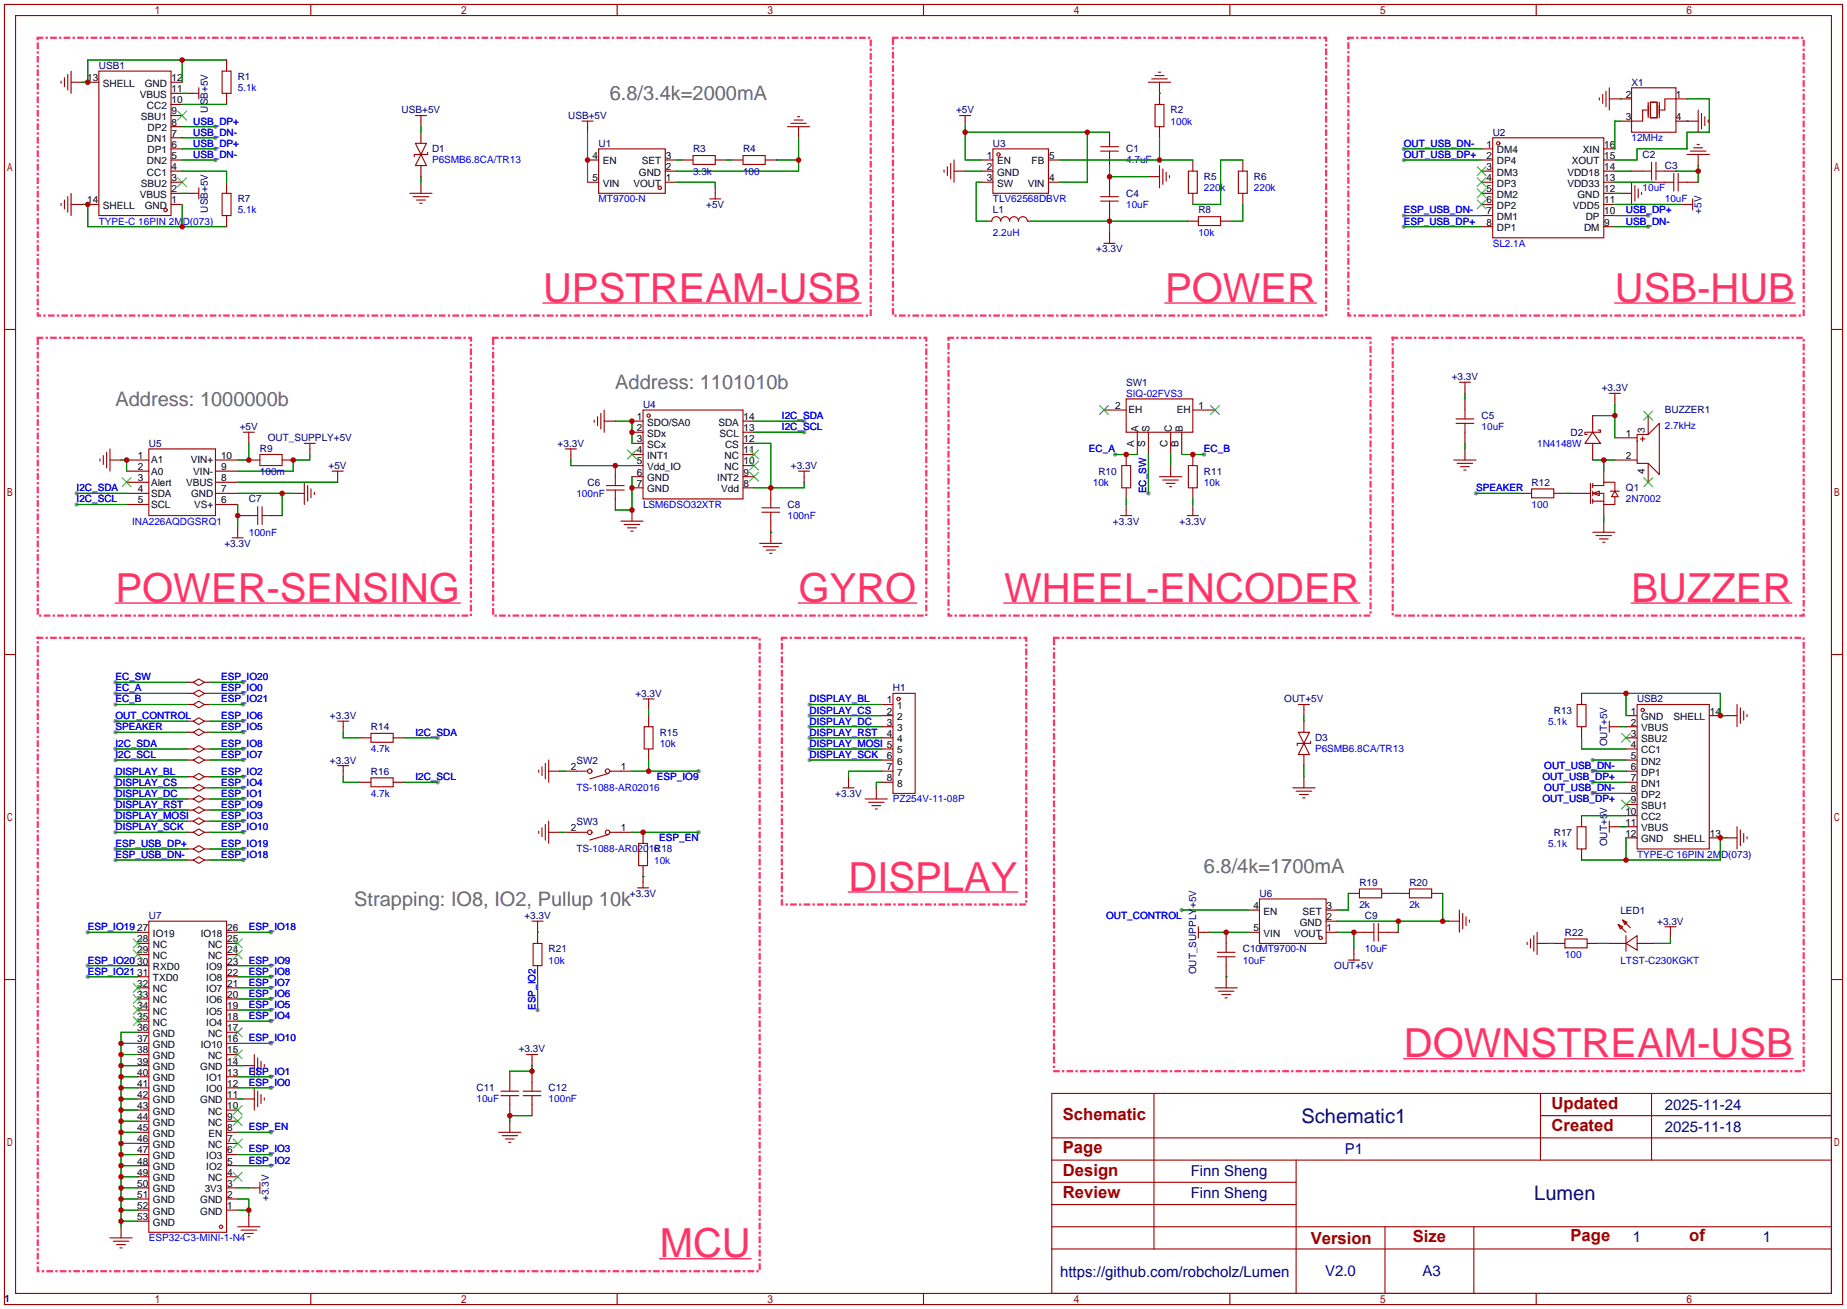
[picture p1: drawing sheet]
<svg xmlns="http://www.w3.org/2000/svg" width="422mm" height="299mm" viewBox="0 0 422 299" stroke-linecap="round" stroke-linejoin="round" font-family="sans-serif">
<defs><g id="words">
<g font-size="9.1" fill="#f36">
<text x="124.2" y="68.9">UPSTREAM-USB</text>
<text x="266.4" y="68.9">POWER</text>
<text x="369.3" y="68.9">USB-HUB</text>
<text x="26.4" y="137.5">POWER-SENSING</text>
<text x="182.6" y="137.5">GYRO</text>
<text x="229.6" y="137.5">WHEEL-ENCODER</text>
<text x="373.1" y="137.5">BUZZER</text>
<text x="194.1" y="203.6">DISPLAY</text>
<text x="321.1" y="241.7">DOWNSTREAM-USB</text>
<text x="150.9" y="287.4">MCU</text>
</g>
<g font-size="4.6" fill="#666">
<text x="139.4" y="22.9">6.8/3.4k=2000mA</text>
<text x="140.7" y="89">Address: 1101010b</text>
<text x="26.4" y="92.8">Address: 1000000b</text>
<text x="275.3" y="199.4">6.8/4k=1700mA</text>
<text x="81" y="207.1">Strapping: IO8, IO2, Pullup 10k</text>
</g>
<g font-size="4.6" fill="#000080">
<text x="297.7" y="256.6">Schematic1</text>
<text x="350.9" y="274.4">Lumen</text>
</g>
<g font-size="3.8" fill="#a00000">
<text x="243.1" y="256">Schematic</text>
<text x="354.8" y="253.5">Updated</text>
<text x="243.1" y="263.7">Page</text>
<text x="354.8" y="258.6">Created</text>
<text x="243.1" y="268.7">Design</text>
<text x="243.1" y="273.8">Review</text>
<text x="299.7" y="284.3">Version</text>
<text x="323.1" y="284">Size</text>
<text x="359.2" y="283.7">Page</text>
<text x="386.3" y="283.7">of</text>
</g>
<g font-size="3.4" fill="#000080">
<text x="380.7" y="253.7">2025-11-24</text>
<text x="307.5" y="263.8">P1</text>
<text x="380.7" y="258.7">2025-11-18</text>
<text x="272.3" y="268.7">Finn Sheng</text>
<text x="272.3" y="273.9">Finn Sheng</text>
<text x="373.4" y="283.9">1</text>
<text x="403.2" y="283.9">1</text>
<text x="242.4" y="291.8">https://github.com/robcholz/Lumen</text>
<text x="303.1" y="291.8">V2.0</text>
<text x="325.3" y="291.8">A3</text>
</g>
<g font-size="2.3" fill="#000080">
<text x="22.6" y="15.8">USB1</text>
<text x="54.4" y="18.3">R1</text>
<text x="373.1" y="19.6">X1</text>
<text x="47.5" y="25.8" transform="rotate(-90 47.5 25.8)">USB+5V</text>
<text x="91.8" y="25.9">USB+5V</text>
<text x="129.9" y="27.2">USB+5V</text>
<text x="218.7" y="25.9">+5V</text>
<text x="267.7" y="25.9">R2</text>
<text x="98.8" y="34.8">D1</text>
<text x="136.9" y="33.6">U1</text>
<text x="158.5" y="34.8">R3</text>
<text x="169.9" y="34.8">R4</text>
<text x="227.1" y="33.6">U3</text>
<text x="257.6" y="34.8">C1</text>
<text x="341.4" y="31">U2</text>
<text x="275.3" y="41.2">R5</text>
<text x="286.8" y="41.2">R6</text>
<text x="375.7" y="36.1">C2</text>
<text x="380.7" y="38.6">C3</text>
<text x="54.4" y="46.3">R7</text>
<text x="161.5" y="47.5">+5V</text>
<text x="257.6" y="45">C4</text>
<text x="47.5" y="48.6" transform="rotate(-90 47.5 48.6)">USB+5V</text>
<text x="227.1" y="48.8">L1</text>
<text x="274.1" y="48.8">R8</text>
<text x="389.2" y="48.8" transform="rotate(-90 389.2 48.8)">+5V</text>
<text x="250.7" y="57.7">+3.3V</text>
<text x="257.6" y="88.2">SW1</text>
<text x="332" y="86.9">+3.3V</text>
<text x="366.3" y="89.4">+3.3V</text>
<text x="147.1" y="93.2">U4</text>
<text x="338.8" y="95.8">C5</text>
<text x="380.7" y="94.5">BUZZER1</text>
<text x="54.8" y="98.3">+5V</text>
<text x="61.2" y="100.9">OUT_SUPPLY+5V</text>
<text x="359.2" y="99.6">D2</text>
<text x="34" y="102.1">U5</text>
<text x="59.4" y="103.4">R9</text>
<text x="75.1" y="107.2">+5V</text>
<text x="127.5" y="102.1">+3.3V</text>
<text x="180.9" y="107.2">+3.3V</text>
<text x="134.4" y="111">C6</text>
<text x="251.2" y="108.5">R10</text>
<text x="275.3" y="108.5">R11</text>
<text x="350.3" y="111">R12</text>
<text x="371.9" y="112.3">Q1</text>
<text x="56.9" y="114.8">C7</text>
<text x="180.1" y="116.1">C8</text>
<text x="254.5" y="119.9">+3.3V</text>
<text x="269.8" y="119.9">+3.3V</text>
<text x="51.3" y="125">+3.3V</text>
<text x="145.3" y="159.3">+3.3V</text>
<text x="204.2" y="158">H1</text>
<text x="293.7" y="160.6">OUT+5V</text>
<text x="374.4" y="160.6">USB2</text>
<text x="75.5" y="164.4">+3.3V</text>
<text x="84.8" y="166.9">R14</text>
<text x="355.3" y="163.1">R13</text>
<text x="150.9" y="168.2">R15</text>
<text x="300.7" y="169.4">D3</text>
<text x="367.6" y="170.6" transform="rotate(-90 367.6 170.6)">OUT+5V</text>
<text x="75.5" y="174.5">+3.3V</text>
<text x="84.8" y="177.1">R16</text>
<text x="131.8" y="174.5">SW2</text>
<text x="191" y="182.1">+3.3V</text>
<text x="131.8" y="188.5">SW3</text>
<text x="355.3" y="191">R17</text>
<text x="149.6" y="194.8">R18</text>
<text x="367.6" y="193.5" transform="rotate(-90 367.6 193.5)">OUT+5V</text>
<text x="310.9" y="202.5">R19</text>
<text x="322.3" y="202.5">R20</text>
<text x="144" y="205">+3.3V</text>
<text x="288" y="205">U6</text>
<text x="370.6" y="208.8">LED1</text>
<text x="34" y="210.1">U7</text>
<text x="119.9" y="210.1">+3.3V</text>
<text x="312.2" y="210.1">C9</text>
<text x="357.9" y="213.9">R22</text>
<text x="379" y="211.4">+3.3V</text>
<text x="125.5" y="217.7">R21</text>
<text x="284.2" y="217.7">C10MT9700-N</text>
<text x="305.1" y="221.5">OUT+5V</text>
<text x="273.6" y="222.7" transform="rotate(-90 273.6 222.7)">OUT_SUPPLY+5V</text>
<text x="118.6" y="240.6">+3.3V</text>
<text x="109" y="249.5">C11</text>
<text x="125.5" y="249.5">C12</text>
<text x="61.5" y="274.5" transform="rotate(-90 61.5 274.5)">+3.3V</text>
<text x="1" y="297.7">1</text>
</g>
<g font-size="2.3">
<text x="19.9" y="18.5">13</text>
<text x="23.5" y="19.8">SHELL</text>
<text x="31.9" y="22.4">VBUS</text>
<text x="33.1" y="19.8">GND</text>
<text x="39.2" y="23.6">10</text>
<text x="39.2" y="21.1">11</text>
<text x="39.2" y="18.5">12</text>
<text x="371.9" y="22.4">2</text>
<text x="383.3" y="22.4">1</text>
<text x="32.2" y="27.4">SBU1</text>
<text x="33.6" y="24.9">CC2</text>
<text x="33.7" y="30">DP2</text>
<text x="39.2" y="28.7">8</text>
<text x="39.2" y="26.2">9</text>
<text x="371.9" y="27.4">3</text>
<text x="383.3" y="27.4">4</text>
<text x="33.6" y="32.5">DN1</text>
<text x="33.7" y="35.1">DP1</text>
<text x="39.2" y="33.8">6</text>
<text x="39.2" y="31.2">7</text>
<text x="340" y="33.8">1</text>
<text x="342.3" y="35.1">DM4</text>
<text x="362" y="35.1">XIN</text>
<text x="366.9" y="33.8">16</text>
<text x="33.6" y="40.1">CC1</text>
<text x="33.6" y="37.6">DN2</text>
<text x="39.2" y="41.4">3</text>
<text x="39.2" y="38.9">4</text>
<text x="39.2" y="36.3">5</text>
<text x="135.5" y="36.3">4</text>
<text x="135.5" y="41.4">5</text>
<text x="137.8" y="37.6">EN</text>
<text x="146.1" y="40.1">GND</text>
<text x="146.8" y="37.6">SET</text>
<text x="152.3" y="38.9">2</text>
<text x="152.3" y="41.4">1</text>
<text x="152.3" y="36.3">3</text>
<text x="225.7" y="36.3">1</text>
<text x="225.7" y="38.9">2</text>
<text x="225.7" y="41.4">3</text>
<text x="228" y="37.6">EN</text>
<text x="228" y="40.1">GND</text>
<text x="235.9" y="37.6">FB</text>
<text x="239.9" y="36.3">5</text>
<text x="239.9" y="41.4">4</text>
<text x="340" y="36.3">2</text>
<text x="340" y="38.9">3</text>
<text x="340" y="41.4">4</text>
<text x="342.3" y="37.6">DP4</text>
<text x="342.3" y="40.1">DM3</text>
<text x="358.5" y="40.1">VDD18</text>
<text x="359.5" y="37.6">XOUT</text>
<text x="366.9" y="41.4">13</text>
<text x="366.9" y="38.9">14</text>
<text x="366.9" y="36.3">15</text>
<text x="19.9" y="46.5">14</text>
<text x="23.5" y="47.8">SHELL</text>
<text x="31.9" y="45.2">VBUS</text>
<text x="32.2" y="42.7">SBU2</text>
<text x="33.1" y="47.8">GND</text>
<text x="39.2" y="46.5">1</text>
<text x="39.2" y="43.9">2</text>
<text x="137.8" y="42.7">VIN</text>
<text x="144.9" y="42.7">VOUT</text>
<text x="228" y="42.7">SW</text>
<text x="235" y="42.7">VIN</text>
<text x="340" y="43.9">5</text>
<text x="340" y="46.5">6</text>
<text x="342.3" y="42.7">DP3</text>
<text x="342.3" y="45.2">DM2</text>
<text x="342.3" y="47.8">DP2</text>
<text x="358.5" y="42.7">VDD33</text>
<text x="359.7" y="47.8">VDD5</text>
<text x="360.8" y="45.2">GND</text>
<text x="366.9" y="46.5">11</text>
<text x="366.9" y="43.9">12</text>
<text x="340" y="49">7</text>
<text x="340" y="51.6">8</text>
<text x="342.3" y="50.3">DM1</text>
<text x="342.3" y="52.8">DP1</text>
<text x="362.3" y="52.8">DM</text>
<text x="362.7" y="50.3">DP</text>
<text x="366.9" y="51.6">9</text>
<text x="366.9" y="49">10</text>
<text x="255" y="93.5">2</text>
<text x="258.1" y="94.5">EH</text>
<text x="269.1" y="94.5">EH</text>
<text x="274.1" y="93.5">1</text>
<text x="145.7" y="96">1</text>
<text x="145.7" y="98.6">2</text>
<text x="145.7" y="101.1">3</text>
<text x="148" y="97.3">SDO/SA0</text>
<text x="148" y="99.8">SDx</text>
<text x="164.3" y="97.3">SDA</text>
<text x="164.5" y="99.8">SCL</text>
<text x="170.1" y="101.1">12</text>
<text x="170.1" y="98.6">13</text>
<text x="170.1" y="96">14</text>
<text x="260.4" y="98.8" transform="rotate(-90 260.4 98.8)">A</text>
<text x="262.9" y="98.8" transform="rotate(-90 262.9 98.8)">S</text>
<text x="268" y="98.8" transform="rotate(-90 268 98.8)">C</text>
<text x="270.5" y="98.8" transform="rotate(-90 270.5 98.8)">B</text>
<text x="371.9" y="99.8">1</text>
<text x="376.2" y="99" transform="rotate(-90 376.2 99)">3</text>
<text x="31.5" y="107.4">2</text>
<text x="31.5" y="104.9">1</text>
<text x="34.5" y="105.9">A1</text>
<text x="43.6" y="105.9">VIN+</text>
<text x="50.5" y="104.9">10</text>
<text x="50.5" y="107.4">9</text>
<text x="145.7" y="103.6">4</text>
<text x="145.7" y="106.2">5</text>
<text x="148" y="102.4">SCx</text>
<text x="148" y="104.9">INT1</text>
<text x="148" y="107.4">Vdd_IO</text>
<text x="165.7" y="107.4">NC</text>
<text x="165.7" y="104.9">NC</text>
<text x="165.8" y="102.4">CS</text>
<text x="170.1" y="106.2">10</text>
<text x="170.1" y="103.6">11</text>
<text x="259.4" y="102.1" transform="rotate(-90 259.4 102.1)">A</text>
<text x="261.9" y="102.1" transform="rotate(-90 261.9 102.1)">S</text>
<text x="267" y="102.2" transform="rotate(-90 267 102.2)">C</text>
<text x="269.5" y="102.1" transform="rotate(-90 269.5 102.1)">B</text>
<text x="371.9" y="104.9">2</text>
<text x="31.5" y="112.5">4</text>
<text x="31.5" y="110">3</text>
<text x="34.5" y="113.5">SDA</text>
<text x="34.5" y="111">Alert</text>
<text x="34.5" y="108.5">A0</text>
<text x="42.5" y="111">VBUS</text>
<text x="43.7" y="113.5">GND</text>
<text x="44.2" y="108.5">VIN-</text>
<text x="50.5" y="110">8</text>
<text x="50.5" y="112.5">7</text>
<text x="145.7" y="108.7">6</text>
<text x="145.7" y="111.3">7</text>
<text x="148" y="110">GND</text>
<text x="148" y="112.5">GND</text>
<text x="164" y="110">INT2</text>
<text x="164.9" y="112.5">Vdd</text>
<text x="170.1" y="111.3">8</text>
<text x="170.1" y="108.7">9</text>
<text x="376.2" y="108.4" transform="rotate(-90 376.2 108.4)">4</text>
<text x="31.5" y="115.1">5</text>
<text x="34.5" y="116.1">SCL</text>
<text x="44.4" y="116.1">VS+</text>
<text x="50.5" y="115.1">6</text>
<text x="202.8" y="160.8">1</text>
<text x="202.8" y="163.3">2</text>
<text x="202.8" y="165.9">3</text>
<text x="205.2" y="162.1">1</text>
<text x="205.2" y="164.6">2</text>
<text x="205.2" y="167.1">3</text>
<text x="373" y="163.3">1</text>
<text x="373" y="165.9">2</text>
<text x="375.3" y="164.6">GND</text>
<text x="375.3" y="167.1">VBUS</text>
<text x="382.7" y="164.6">SHELL</text>
<text x="391" y="163.3">14</text>
<text x="202.8" y="168.4">4</text>
<text x="202.8" y="173.5">6</text>
<text x="205.2" y="169.7">4</text>
<text x="205.2" y="172.2">5</text>
<text x="373" y="168.4">3</text>
<text x="373" y="170.9">4</text>
<text x="373" y="173.5">5</text>
<text x="375.3" y="169.7">SBU2</text>
<text x="375.3" y="172.2">CC1</text>
<text x="130.6" y="176">2</text>
<text x="142" y="176">1</text>
<text x="202.8" y="176">7</text>
<text x="202.8" y="178.6">8</text>
<text x="205.2" y="174.8">6</text>
<text x="205.2" y="177.3">7</text>
<text x="205.2" y="179.8">8</text>
<text x="373" y="176">6</text>
<text x="373" y="178.6">7</text>
<text x="375.3" y="174.8">DN2</text>
<text x="375.3" y="177.3">DP1</text>
<text x="375.3" y="179.8">DN1</text>
<text x="373" y="181.1">8</text>
<text x="373" y="183.6">9</text>
<text x="375.3" y="182.4">DP2</text>
<text x="375.3" y="184.9">SBU1</text>
<text x="130.6" y="190">2</text>
<text x="142" y="190">1</text>
<text x="371.7" y="186.2">10</text>
<text x="371.7" y="188.7">11</text>
<text x="371.7" y="191.3">12</text>
<text x="375.3" y="187.5">CC2</text>
<text x="375.3" y="190">VBUS</text>
<text x="391" y="191.3">13</text>
<text x="375.3" y="192.5">GND</text>
<text x="382.7" y="192.5">SHELL</text>
<text x="286.6" y="207.8">4</text>
<text x="289" y="209">EN</text>
<text x="297.9" y="209">SET</text>
<text x="303.4" y="207.8">3</text>
<text x="31.4" y="212.9">27</text>
<text x="31.4" y="215.4">28</text>
<text x="35" y="214.1">IO19</text>
<text x="45.9" y="214.1">IO18</text>
<text x="51.9" y="215.4">25</text>
<text x="51.9" y="212.9">26</text>
<text x="286.6" y="212.9">5</text>
<text x="289" y="214.1">VIN</text>
<text x="296" y="214.1">VOUT</text>
<text x="297.3" y="211.6">GND</text>
<text x="303.4" y="212.9">1</text>
<text x="303.4" y="210.3">2</text>
<text x="31.4" y="217.9">29</text>
<text x="31.4" y="220.5">30</text>
<text x="35" y="216.7">NC</text>
<text x="35" y="219.2">NC</text>
<text x="35" y="221.7">RXD0</text>
<text x="47.2" y="221.7">IO9</text>
<text x="47.6" y="219.2">NC</text>
<text x="47.6" y="216.7">NC</text>
<text x="51.9" y="220.5">23</text>
<text x="51.9" y="217.9">24</text>
<text x="31.4" y="223">31</text>
<text x="31.4" y="225.6">32</text>
<text x="35" y="224.3">TXD0</text>
<text x="35" y="226.8">NC</text>
<text x="47.2" y="226.8">IO7</text>
<text x="47.2" y="224.3">IO8</text>
<text x="51.9" y="225.6">21</text>
<text x="51.9" y="223">22</text>
<text x="31.4" y="228.1">33</text>
<text x="31.4" y="230.6">34</text>
<text x="31.4" y="233.2">35</text>
<text x="35" y="229.4">NC</text>
<text x="35" y="231.9">NC</text>
<text x="47.2" y="231.9">IO5</text>
<text x="47.2" y="229.4">IO6</text>
<text x="51.9" y="233.2">18</text>
<text x="51.9" y="230.6">19</text>
<text x="51.9" y="228.1">20</text>
<text x="31.4" y="235.7">36</text>
<text x="31.4" y="238.3">37</text>
<text x="35" y="234.4">NC</text>
<text x="35" y="237">GND</text>
<text x="35" y="239.5">GND</text>
<text x="45.9" y="239.5">IO10</text>
<text x="47.2" y="234.4">IO4</text>
<text x="47.6" y="237">NC</text>
<text x="51.9" y="238.3">16</text>
<text x="51.9" y="235.7">17</text>
<text x="31.4" y="240.8">38</text>
<text x="31.4" y="243.3">39</text>
<text x="31.4" y="245.9">40</text>
<text x="35" y="242.1">GND</text>
<text x="35" y="244.6">GND</text>
<text x="45.8" y="244.6">GND</text>
<text x="47.6" y="242.1">NC</text>
<text x="51.9" y="245.9">13</text>
<text x="51.9" y="243.3">14</text>
<text x="51.9" y="240.8">15</text>
<text x="31.4" y="248.4">41</text>
<text x="31.4" y="251">42</text>
<text x="35" y="247.1">GND</text>
<text x="35" y="249.7">GND</text>
<text x="47.2" y="249.7">IO0</text>
<text x="47.2" y="247.1">IO1</text>
<text x="51.9" y="251">11</text>
<text x="51.9" y="248.4">12</text>
<text x="31.4" y="253.5">43</text>
<text x="31.4" y="256">44</text>
<text x="35" y="252.2">GND</text>
<text x="35" y="254.8">GND</text>
<text x="35" y="257.3">GND</text>
<text x="45.8" y="252.2">GND</text>
<text x="47.6" y="257.3">NC</text>
<text x="47.6" y="254.8">NC</text>
<text x="51.9" y="256">9</text>
<text x="51.9" y="253.5">10</text>
<text x="31.4" y="258.6">45</text>
<text x="31.4" y="261.1">46</text>
<text x="31.4" y="263.7">47</text>
<text x="35" y="259.8">GND</text>
<text x="35" y="262.4">GND</text>
<text x="47.6" y="262.4">NC</text>
<text x="47.7" y="259.8">EN</text>
<text x="51.9" y="263.7">6</text>
<text x="51.9" y="261.1">7</text>
<text x="51.9" y="258.6">8</text>
<text x="31.4" y="266.2">48</text>
<text x="31.4" y="268.7">49</text>
<text x="35" y="264.9">GND</text>
<text x="35" y="267.5">GND</text>
<text x="47.2" y="267.5">IO2</text>
<text x="47.2" y="264.9">IO3</text>
<text x="51.9" y="266.2">5</text>
<text x="51.9" y="268.7">4</text>
<text x="31.4" y="271.3">50</text>
<text x="31.4" y="273.8">51</text>
<text x="35" y="270">GND</text>
<text x="35" y="272.5">GND</text>
<text x="35" y="275.1">GND</text>
<text x="45.8" y="275.1">GND</text>
<text x="46.8" y="272.5">3V3</text>
<text x="47.6" y="270">NC</text>
<text x="51.9" y="273.8">2</text>
<text x="51.9" y="271.3">3</text>
<text x="31.4" y="276.4">52</text>
<text x="31.4" y="278.9">53</text>
<text x="35" y="277.6">GND</text>
<text x="35" y="280.2">GND</text>
<text x="45.8" y="277.6">GND</text>
<text x="51.9" y="276.4">1</text>
</g>
<g font-size="2.3" fill="#00f">
<text x="54.4" y="20.9">5.1k</text>
<text x="44.2" y="28.5">USB_DP+</text>
<text x="267.7" y="28.5">100k</text>
<text x="44.2" y="33.6">USB_DP+</text>
<text x="44.2" y="31">USB_DN-</text>
<text x="321.1" y="33.6">OUT_USB_DN-</text>
<text x="373.1" y="32.3">12MHz</text>
<text x="44.2" y="36.1">USB_DN-</text>
<text x="98.8" y="37.4">P6SMB6.8CA/TR13</text>
<text x="158.5" y="39.9">3.3k</text>
<text x="169.9" y="39.9">100</text>
<text x="257.6" y="37.4">4.7uF</text>
<text x="321.1" y="36.1">OUT_USB_DP+</text>
<text x="136.9" y="46.3">MT9700-N</text>
<text x="227.1" y="46.3">TLV62568DBVR</text>
<text x="257.6" y="47.5">10uF</text>
<text x="275.3" y="43.7">220k</text>
<text x="286.8" y="43.7">220k</text>
<text x="375.7" y="43.7">10uF</text>
<text x="380.7" y="46.3">10uF</text>
<text x="22.6" y="51.3">TYPE-C 16PIN 2MD(073)</text>
<text x="54.4" y="48.8">5.1k</text>
<text x="227.1" y="53.9">2.2uH</text>
<text x="274.1" y="53.9">10k</text>
<text x="321.1" y="51.3">ESP_USB_DP+</text>
<text x="321.1" y="48.8">ESP_USB_DN-</text>
<text x="371.9" y="48.8">USB_DP+</text>
<text x="371.9" y="51.3">USB_DN-</text>
<text x="341.4" y="56.4">SL2.1A</text>
<text x="178.8" y="95.8">I2C_SDA</text>
<text x="257.6" y="90.7">SIQ-02FVS3</text>
<text x="178.8" y="98.3">I2C_SCL</text>
<text x="338.8" y="98.3">10uF</text>
<text x="380.7" y="98.1">2.7kHz</text>
<text x="249" y="103.4">EC_A</text>
<text x="275.3" y="103.4">EC_B</text>
<text x="351.5" y="102.1">1N4148W</text>
<text x="17.5" y="112.3">I2C_SDA</text>
<text x="59.4" y="108.5">100m</text>
<text x="131.8" y="113.6">100nF</text>
<text x="249.9" y="111">10k</text>
<text x="262.2" y="112.8" transform="rotate(-90 262.2 112.8)">EC_SW</text>
<text x="275.3" y="111">10k</text>
<text x="337.6" y="112.3">SPEAKER</text>
<text x="17.5" y="114.8">I2C_SCL</text>
<text x="30.2" y="119.9">INA226AQDGSRQ1</text>
<text x="147.1" y="116.1">LSM6DSO32XTR</text>
<text x="180.1" y="118.6">100nF</text>
<text x="350.3" y="116.1">100</text>
<text x="371.9" y="114.8">2N7002</text>
<text x="56.9" y="122.5">100nF</text>
<text x="26.4" y="155.5">EC_SW</text>
<text x="50.5" y="155.5">ESP_IO20</text>
<text x="26.4" y="160.6">EC_B</text>
<text x="26.4" y="158">EC_A</text>
<text x="50.5" y="160.6">ESP_IO21</text>
<text x="50.5" y="158">ESP_IO0</text>
<text x="185.2" y="160.6">DISPLAY_BL</text>
<text x="26.4" y="166.9">SPEAKER</text>
<text x="26.4" y="164.4">OUT_CONTROL</text>
<text x="50.5" y="166.9">ESP_IO5</text>
<text x="50.5" y="164.4">ESP_IO6</text>
<text x="185.2" y="165.6">DISPLAY_DC</text>
<text x="185.2" y="163.1">DISPLAY_CS</text>
<text x="354.1" y="165.6">5.1k</text>
<text x="26.4" y="170.7">I2C_SDA</text>
<text x="26.4" y="173.3">I2C_SCL</text>
<text x="50.5" y="170.7">ESP_IO8</text>
<text x="50.5" y="173.3">ESP_IO7</text>
<text x="84.8" y="172">4.7k</text>
<text x="95" y="168.2">I2C_SDA</text>
<text x="150.9" y="170.7">10k</text>
<text x="185.2" y="170.7">DISPLAY_MOSI 5</text>
<text x="185.2" y="173.3">DISPLAY_SCK</text>
<text x="185.2" y="168.2">DISPLAY_RST</text>
<text x="300.7" y="172">P6SMB6.8CA/TR13</text>
<text x="26.4" y="177.1">DISPLAY_BL</text>
<text x="26.4" y="179.6">DISPLAY_CS</text>
<text x="50.5" y="177.1">ESP_IO2</text>
<text x="50.5" y="179.6">ESP_IO4</text>
<text x="95" y="178.3">I2C_SCL</text>
<text x="150.2" y="178.3">ESP_IO9</text>
<text x="352.7" y="178.3">OUT_USB_DP+</text>
<text x="353.2" y="175.8">OUT_USB_DN-</text>
<text x="26.4" y="182.1">DISPLAY_DC</text>
<text x="26.4" y="184.7">DISPLAY_RST</text>
<text x="50.5" y="182.1">ESP_IO1</text>
<text x="50.5" y="184.7">ESP_IO9</text>
<text x="84.8" y="182.1">4.7k</text>
<text x="131.8" y="180.9">TS-1088-AR02016</text>
<text x="204.2" y="183.4">PZ254V-11-08P</text>
<text x="352.7" y="183.4">OUT_USB_DP+</text>
<text x="353.2" y="180.9">OUT_USB_DN-</text>
<text x="26.4" y="187.2">DISPLAY_MOSI</text>
<text x="26.4" y="189.8">DISPLAY_SCK</text>
<text x="50.5" y="187.2">ESP_IO3</text>
<text x="50.5" y="189.8">ESP_IO10</text>
<text x="26.4" y="193.6">ESP_USB_DP+</text>
<text x="26.4" y="196.1">ESP_USB_DN-</text>
<text x="50.5" y="193.6">ESP_IO19</text>
<text x="50.5" y="196.1">ESP_IO18</text>
<text x="131.8" y="194.8">TS-1088-AR02016</text>
<text x="149.6" y="197.4">10k</text>
<text x="150.7" y="192.3">ESP_EN</text>
<text x="354.1" y="193.6">5.1k</text>
<text x="374.4" y="196.1">TYPE-C 16PIN 2MD(073)</text>
<text x="310.9" y="207.5">2k</text>
<text x="322.3" y="207.5">2k</text>
<text x="20.1" y="212.6">ESP_IO19</text>
<text x="56.9" y="212.6">ESP_IO18</text>
<text x="253" y="210.1">OUT_CONTROL</text>
<text x="20.1" y="220.2">ESP_IO20</text>
<text x="56.9" y="220.2">ESP_IO9</text>
<text x="125.5" y="220.2">10k</text>
<text x="284.2" y="220.2">10uF</text>
<text x="312.2" y="217.7">10uF</text>
<text x="357.9" y="219">100</text>
<text x="370.6" y="220.2">LTST-C230KGKT</text>
<text x="20.1" y="222.8">ESP_IO21</text>
<text x="56.9" y="222.8">ESP_IO8</text>
<text x="56.9" y="225.3">ESP_IO7</text>
<text x="56.9" y="227.9">ESP_IO6</text>
<text x="56.9" y="232.9">ESP_IO4</text>
<text x="56.9" y="230.4">ESP_IO5</text>
<text x="122.5" y="230.9" transform="rotate(-90 122.5 230.9)">ESP_IO2</text>
<text x="56.9" y="238">ESP_IO10</text>
<text x="56.9" y="245.6">ESP_IO1</text>
<text x="56.9" y="248.2">ESP_IO0</text>
<text x="109" y="252">10uF</text>
<text x="125.5" y="252">100nF</text>
<text x="56.9" y="258.3">ESP_EN</text>
<text x="56.9" y="263.4">ESP_IO3</text>
<text x="56.9" y="266">ESP_IO2</text>
<text x="34" y="283.7">ESP32-C3-MINI-1-N4</text>
</g>
</g></defs>
<g fill="#999">
<circle cx="49.3" cy="36.6" r=".51"/>
<circle cx="49.3" cy="34" r=".51"/>
<circle cx="49.3" cy="31.5" r=".51"/>
<circle cx="49.3" cy="29" r=".51"/>
<circle cx="364.2" cy="173.7" r=".51"/>
<circle cx="364.2" cy="176.3" r=".51"/>
<circle cx="364.2" cy="178.8" r=".51"/>
<circle cx="364.2" cy="181.4" r=".51"/>
<circle cx="270.3" cy="208" r=".51"/>
<circle cx="376.9" cy="49.3" r=".51"/>
<circle cx="376.9" cy="51.8" r=".51"/>
<circle cx="321.1" cy="34" r=".51"/>
<circle cx="321.1" cy="36.6" r=".51"/>
<circle cx="159.8" cy="190.2" r=".51"/>
<circle cx="159.8" cy="176.3" r=".51"/>
<circle cx="62" cy="258.8" r=".51"/>
<circle cx="62" cy="220.7" r=".51"/>
<circle cx="122.9" cy="230.9" r=".51"/>
<circle cx="62" cy="223.3" r=".51"/>
<circle cx="62" cy="266.4" r=".51"/>
<circle cx="55.6" cy="194.1" r=".51"/>
<circle cx="55.6" cy="196.6" r=".51"/>
<circle cx="26.4" cy="194.1" r=".51"/>
<circle cx="26.4" cy="196.6" r=".51"/>
<circle cx="20.1" cy="213.1" r=".51"/>
<circle cx="62" cy="213.1" r=".51"/>
<circle cx="321.1" cy="51.8" r=".51"/>
<circle cx="321.1" cy="49.3" r=".51"/>
<circle cx="55.6" cy="187.7" r=".51"/>
<circle cx="55.6" cy="190.2" r=".51"/>
<circle cx="26.4" cy="187.7" r=".51"/>
<circle cx="26.4" cy="190.2" r=".51"/>
<circle cx="55.6" cy="177.5" r=".51"/>
<circle cx="55.6" cy="182.6" r=".51"/>
<circle cx="26.4" cy="177.5" r=".51"/>
<circle cx="26.4" cy="182.6" r=".51"/>
<circle cx="62" cy="238.5" r=".51"/>
<circle cx="62" cy="263.9" r=".51"/>
<circle cx="62" cy="225.8" r=".51"/>
<circle cx="62" cy="233.4" r=".51"/>
<circle cx="55.6" cy="171.2" r=".51"/>
<circle cx="55.6" cy="173.7" r=".51"/>
<circle cx="26.4" cy="171.2" r=".51"/>
<circle cx="26.4" cy="173.7" r=".51"/>
<circle cx="62" cy="230.9" r=".51"/>
<circle cx="62" cy="228.3" r=".51"/>
<circle cx="55.6" cy="167.4" r=".51"/>
<circle cx="55.6" cy="161" r=".51"/>
<circle cx="26.4" cy="167.4" r=".51"/>
<circle cx="26.4" cy="161" r=".51"/>
<circle cx="62" cy="248.7" r=".51"/>
<circle cx="20.1" cy="220.7" r=".51"/>
<circle cx="20.1" cy="223.3" r=".51"/>
<circle cx="55.6" cy="164.8" r=".51"/>
<circle cx="26.4" cy="164.8" r=".51"/>
<circle cx="337.6" cy="112.8" r=".51"/>
<circle cx="100.1" cy="168.7" r=".51"/>
<circle cx="100.1" cy="178.8" r=".51"/>
<circle cx="17.5" cy="112.8" r=".51"/>
<circle cx="17.5" cy="115.3" r=".51"/>
<circle cx="183.9" cy="96.3" r=".51"/>
<circle cx="183.9" cy="98.8" r=".51"/>
<circle cx="255" cy="103.9" r=".51"/>
<circle cx="275.3" cy="103.9" r=".51"/>
<circle cx="262.6" cy="112.8" r=".51"/>
<circle cx="55.6" cy="158.5" r=".51"/>
<circle cx="26.4" cy="158.5" r=".51"/>
<circle cx="55.6" cy="156" r=".51"/>
<circle cx="26.4" cy="156" r=".51"/>
<circle cx="62" cy="246.1" r=".51"/>
<circle cx="185.2" cy="171.2" r=".51"/>
<circle cx="185.2" cy="173.7" r=".51"/>
<circle cx="185.2" cy="161" r=".51"/>
<circle cx="185.2" cy="166.1" r=".51"/>
<circle cx="185.2" cy="163.6" r=".51"/>
<circle cx="185.2" cy="168.7" r=".51"/>
<circle cx="55.6" cy="180.1" r=".51"/>
<circle cx="26.4" cy="180.1" r=".51"/>
<circle cx="55.6" cy="185.2" r=".51"/>
<circle cx="26.4" cy="185.2" r=".51"/>
</g>
<g fill="none" stroke="#a10000" stroke-width=".25">
<path d="M1 1h420.4v297.2h-420.4zM3.6 3.6h415.2v292.1h-415.2zM14 18.5v.5M14.7 17.8v2M15.5 17v3.6M16.3 16.3v5M22.6 16.3h16.5v33h-16.5zM50.8 16.3h2v5h-2zM71.1 1v2.6M141.1 1v2.6M211.2 1v2.6M262.6 18.8h5.1"/>
<path d="M263.4 18h3.6M264.2 17.3h2M264.9 16.5h.5M281.3 1v2.6M351.3 1v2.6M44.2 21.3h1.3M45.5 20.1v2.5M95 32.8h2.5l-1.2 2.5zM95 26.4h2.5M96.3 35.3l1.2 2.5h-2.5zM96.3 26.4v1.3M97.8 34.8v.5h-3.1v.5"/>
<path d="M133.1 27.7h2.5M134.4 27.7v1.3M136.9 34h15.2v10.2h-15.2zM158.5 35.6h5.1v2h-5.1zM169.9 35.6h5.1v2h-5.1zM180.1 29h5.1M180.8 28.2h3.6M181.6 27.4h2M182.4 26.7h.5M215.9 38.9v.5M216.7 38.1v2M217.4 37.3v3.6"/>
<path d="M218.2 36.6v5.1M219.5 26.4h2.5M220.7 26.4v1.3M227.1 34h12.7v10.2h-12.7zM251.7 34.5h4.1M251.7 33.5h4.1M253.7 32.8v.7M253.7 34.5v.8M264.2 23.9h2v5.1h-2zM265.2 37.8v5.1M265.9 38.6v3.6M266.7 39.4v2"/>
<path d="M271.8 39.1h2v5.1h-2zM283.2 39.1h2v5.1h-2zM341.4 31.5h25.4v22.9h-25.4zM365.8 22.4v.5M366.5 21.6v2M367.3 20.8v3.6M368 20.1v5M373.1 20.1h10.2v10.1h-10.2zM375.7 39.1h2M376.7 25.1h-1v2.6h-2.6M376.9 23.4v3.5M377.4 23.4h1.6v3.5h-1.6z"/>
<path d="M377.7 37.1v4M378.7 37.1v4M378.7 39.1h2M379.5 23.4v3.5M382.8 39.6v4.1M383.3 22.6h-2.6v2.5h-1M383.8 39.6v4.1M385.8 35.3h5.1M386.6 34.5h3.5M387.4 33.8h2M388.1 33h.5M388.4 25.1v5.1"/>
<path d="M389.1 25.9v3.6M389.9 26.7v2M390.7 27.4v.5M14 46.5v.5M14.7 45.7v2.1M15.5 45v3.5M16.3 44.2v5.1M44.2 44.2h1.3M45.5 42.9v2.6M50.8 44.2h2v5.1h-2zM93.7 44.2h5.1M94.5 45h3.5"/>
<path d="M95.2 45.7h2.1M96 46.5h.5M162.3 45.5h2.5M163.6 44.2v1.3M226.8 50.5a1.02 1.02 0 0 1 1-1 1.02 1.02 0 0 1 1.1 1 1.02 1.02 0 0 1 1-1 1.02 1.02 0 0 1 1 1 1.02 1.02 0 0 1 1-1 1.02 1.02 0 0 1 1 1 1.02 1.02 0 0 1 1-1 1.02 1.02 0 0 1 1 1M251.7 46h4.1M251.7 45h4.1M252.5 55.6h2.5M253.7 42.9v2.1M253.7 46v2M253.7 54.4v1.2M267.5 40.1v.5"/>
<path d="M274.1 49.5h5v2.1h-5zM373.1 41.7v5M373.9 42.4v3.6M374.6 43.2v2M375.4 43.9v.6M380.7 41.7h2.1M383.8 41.7h2M385.8 46.7h1.3M387.1 45.5v2.5M1 75.3h2.6M418.8 75.3h2.6M55.6 98.8h2.6"/>
<path d="M56.9 98.8v1.3M135.9 96v.5M136.7 95.2v2.1M137.4 94.5v3.5M138.2 93.7v5.1M147.1 93.7h22.8v20.3h-22.8zM257.6 91.2h15.2v7.6h-15.2zM333 95.8h4.1M333 96.8h4.1M333.8 87.4h2.5M335 87.4v1.2M335 93.7v2.1"/>
<path d="M335 96.8v2M364.2 97.5v1.3M364.2 98.8l1.8 2.5h-3.5zM365.5 98.3h.5v.5h-3.5v.5h.5M368 89.9h2.6M369.3 89.9v1.3M374.4 99.3h2.5l2.6-2.5v11.7l-2.6-2.6h-2.5zM375.7 99.8v1M22.9 104.9v.5M23.6 104.1v2.1M24.4 103.4v3.5M25.1 102.6v5.1"/>
<path d="M34 102.6h15.3v15.3h-15.3zM56.9 117.9h2M58.9 115.8v4.1M59.4 103.9h5.1v2.5h-5.1zM59.9 117.9h2.1M59.9 115.8v4.1M69.6 110.2v5.1M69.6 101.3h2.5M70.4 111v3.6M70.9 101.3v1.3M71.1 111.8v2M71.9 112.5v.5"/>
<path d="M75.9 107.7h2.6M77.2 107.7v1.3M129.3 102.6h2.5M130.6 102.6v1.3M138.7 111h4M138.7 112h4M140.7 109v2M140.7 112v2M142 119.1h5.1M142.7 119.9h3.6M174.2 117.1h4.1M174.2 116.1h4.1"/>
<path d="M176.3 114v2.1M176.3 117.1v2M182.6 107.7h2.6M183.9 107.7v1.3M256.3 117.9h2.5M256.5 106.4h2.1v5.1h-2.1zM257.6 116.6v1.3M265.2 109h5.1M265.9 109.7h3.6M266.7 110.5h2M267.5 111.3h.5M271.5 117.9h2.6"/>
<path d="M271.8 106.4h2v5.1h-2zM272.8 116.6v1.3M332.5 105.2h5.1M333.2 105.9h3.6M334 106.7h2M334.8 107.4h.5M350.3 111.8h5v2h-5zM361.7 112.8h2M363.7 110.5v4.6M364.2 112.8l1.6-.5v1zM364.2 111h2.6v-.8h2.5v2.1M364.2 112.8h2.6v2.5h2.5v-1.8"/>
<path d="M364.2 101.3v1.3M364.2 110.5v1M364.2 112.3v1M364.2 114v1.1M364.2 114.6h2.6M368.3 112.3h2M369.3 112.3l.8 1.2h-1.5zM375.2 100.3h1M53.1 122.9h2.5M54.4 121.7v1.2M143.5 120.6h2M144.3 121.4h.5"/>
<path d="M173.7 124.2h5.1M174.5 125h3.6M175.3 125.7h2M176 126.5h.5M364.2 121.7h5.1M365 122.4h3.6M365.8 123.2h2M366.5 124h.5M1 149.6h2.6M44.2 158.5l1.3-.8 1.2 .8-1.2 .8zM44.2 156l1.3-.8 1.2 .8-1.2 .7zM147.1 159.8h2.5"/>
<path d="M148.3 159.8v1.2M204.2 158.5h5.1v22.9h-5.1zM418.8 149.6h2.6M44.2 177.5l1.3-.7 1.2 .7-1.2 .8zM44.2 171.2l1.3-.8 1.2 .8-1.2 .8zM44.2 173.7l1.3-.7 1.2 .7-1.2 .8zM44.2 167.4l1.3-.8 1.2 .8-1.2 .7zM44.2 161l1.3-.7 1.2 .7-1.2 .8zM44.2 164.8l1.3-.7 1.2 .7-1.2 .8zM77.2 175h2.6M77.2 164.8h2.6M78.5 164.8v1.3"/>
<path d="M78.5 175v1.3M84.8 177.8h5.1v2h-5.1zM84.8 167.6h5.1v2.1h-5.1zM123.2 176v.5M124 175.3v2M124.7 174.5v3.6M125.5 173.7v5.1M131.8 176.3h2.6M139.2 176.8l-4.3 1.3M139.4 176.3h2.6M147.3 166.1h2.1v5.1h-2.1zM194.1 178.8v1.3"/>
<path d="M296.9 167.4h2.6l-1.3 2.5zM296.9 161h2.6M298.2 169.9l1.3 2.6h-2.6zM298.2 161v1.3M299.7 169.4v.5h-3v.5M360.7 161h2v5.1h-2zM368 164.8v2.6M368 166.1h1.3M374.4 161h16.5v33.1h-16.5zM397.3 161v5.1M398 161.8v3.6M398.8 162.6v2"/>
<path d="M399.5 163.3v.5M44.2 194.1l1.3-.8 1.2 .8-1.2 .7zM44.2 196.6l1.3-.8 1.2 .8-1.2 .8zM44.2 187.7l1.3-.8 1.2 .8-1.2 .8zM44.2 190.2l1.3-.7 1.2 .7-1.2 .8zM44.2 182.6l1.3-.7 1.2 .7-1.2 .8zM44.2 180.1l1.3-.8 1.2 .8-1.2 .7zM44.2 185.2l1.3-.8 1.2 .8-1.2 .7zM123.2 190v.5M124 189.2v2.1M124.7 188.5v3.5M125.5 187.7v5.1"/>
<path d="M131.8 190.2h2.6M139.2 190.8l-4.3 1.2M139.4 190.2h2.6M146 192.8h2.1v5.1h-2.1zM192.8 180.1h2.5M197.9 182.6h5M198.6 183.4h3.6M199.4 184.1h2M200.2 184.9h.5M295.7 180.1h5M296.4 180.8h3.6M297.2 181.6h2"/>
<path d="M297.9 182.4h.5M360.7 189h2v5.1h-2zM368 187.7v2.5M368 189h1.3M397.3 189v5.1M398 189.7v3.6M398.8 190.5v2M399.5 191.3v.5M34 210.6h17.8v71.1h-17.8zM121.7 210.6h2.5M121.9 215.6h2.1v5.1h-2.1zM122.9 210.6v1.2"/>
<path d="M145.8 202.9h2.5M147.1 201.7v1.2M274.1 213.1h1.2M274.1 211.8v2.6M278.4 217.7h4M278.4 218.7h4M280.4 215.6v2.1M280.4 218.7v2M288 205.5h15.3v10.1h-15.3zM308.4 219.5h2.5M309.6 218.2v1.3M310.9 203.2h5.1v2h-5.1z"/>
<path d="M312.2 213.1h2M314.2 211.1v4M315.2 211.1v4M315.2 213.1h2M322.3 203.2h5.1v2h-5.1zM333.8 208v5.1M334.5 208.8v3.5M335.3 209.5v2.1M336 210.3v.5M349.2 215.4v.5M350 214.6v2.1M350.8 213.9v3.5"/>
<path d="M351.5 213.1v5.1M357.9 214.6h5.1v2.1h-5.1zM370.1 211.3l1.8 1.8M370.1 211.3l1 .5-.5 .5zM371.1 210.3l1.8 1.8M371.1 210.3l1 .5-.5 .5zM371.9 213.9v3.5M371.9 215.6l2.5-1.7v3.3zM380.7 211.8h2.6M382 211.8v1.3M1 223.9h2.6M277.9 225.8h5.1"/>
<path d="M278.6 226.6h3.6M279.4 227.3h2M280.2 228.1h.5M418.8 223.9h2.6M58.2 241v5.1M58.2 248.7v5M58.9 241.8v3.6M58.9 249.4v3.6M59.7 242.6v2M59.7 250.2v2M60.5 243.3v.5M60.5 251v.5"/>
<path d="M114 258.8h5.1M114.6 250.4h4M114.6 249.4h4M114.8 259.6h3.6M116.6 247.4v2M116.6 250.4v2.1M119.6 249.4h4.1M119.6 250.4h4.1M120.4 241h2.5M121.7 241v1.3M121.7 247.4v2M121.7 250.4v2.1"/>
<path d="M240.5 249.9h178.3v45.8h-178.3zM263.9 249.9v35.6M352.3 249.9v15.3M352.3 255h66.5M377.7 249.9v15.3M58.2 271.5h1.2M59.4 270.3v2.5M115.6 260.3h2M116.3 261.1h.5M240.5 270.3h55.9M240.5 275.3h55.9M240.5 265.2h178.3"/>
<path d="M240.5 260.1h178.3M296.4 265.2v30.5M25.1 283h5.1M25.9 283.7h3.6M26.7 284.5h2M27.4 285.2h.5M54.4 280.4h5M55.1 281.2h3.6M55.9 281.9h2M56.6 282.7h.5M71.1 295.7v2.5M141.1 295.7v2.5"/>
<path d="M211.2 295.7v2.5M240.5 285.5h178.3M240.5 280.4h178.3M281.3 295.7v2.5M316.7 280.4v15.3M337.1 280.4v15.3M351.3 295.7v2.5"/>
<circle cx="228.3" cy="35.3" r=".38"/>
<circle cx="342.6" cy="32.8" r=".38"/>
<circle cx="37.8" cy="48" r=".38"/>
<circle cx="150.9" cy="42.9" r=".38"/>
<circle cx="148.3" cy="95" r=".38"/>
<circle cx="205.5" cy="159.8" r=".38"/>
<circle cx="134.9" cy="176.3" r=".51"/>
<circle cx="138.9" cy="176.3" r=".51"/>
<circle cx="375.7" cy="162.3" r=".38"/>
<circle cx="134.9" cy="190.2" r=".51"/>
<circle cx="138.9" cy="190.2" r=".51"/>
<circle cx="302" cy="214.4" r=".38"/>
<circle cx="50.5" cy="280.4" r=".38"/>
</g>
<g fill="none" stroke="#870000" stroke-width=".25">
<path d="M16.3 18.8h2.5M20.1 18.8h2.5M39.1 18.8h2.6M51.8 13.7v2.6M265.2 18.8v5.1M39.1 36.6h2.6M39.1 39.1h2.6M39.1 34h2.6M39.1 31.5h2.6M39.1 29h2.6M39.1 26.4h2.6M39.1 23.9h2.6"/>
<path d="M39.1 21.3h2.6M42.9 21.3h1.3M51.8 21.3v2.6M96.3 27.7v1.3M96.3 30.2v2.6M96.3 37.8v2.6M134.4 36.6h2.5M134.4 29v1.2M152.1 36.6h2.6M152.1 39.1h2.6M156 36.6h2.5M163.6 36.6h2.5"/>
<path d="M167.4 36.6h2.5M175 36.6h2.5M182.6 29v2.5M218.2 39.1h2.5M220.7 27.7v1.3M224.5 36.6h2.6M224.5 39.1h2.6M239.8 36.6h2.5M253.7 30.2v2.6M253.7 35.3v2.5M265.2 29v2.5M272.8 36.6v2.5"/>
<path d="M284.2 36.6v2.5M338.8 36.6h2.6M338.8 39.1h2.6M338.8 34h2.6M366.8 36.6h2.5M366.8 39.1h2.5M366.8 34h2.5M368 22.6h5.1M370.6 27.7h2.5M373.1 39.1h2.6M380.7 39.1h2.6M383.3 27.7h5.1"/>
<path d="M383.3 22.6h2.5M388.4 35.3v2.5M16.3 46.7h2.5M20.1 46.7h2.5M39.1 41.7h2.6M39.1 46.7h2.6M39.1 44.2h2.6M42.9 44.2h1.3M51.8 41.7v2.5M51.8 49.3v2.5M96.3 41.7v2.5M134.4 41.7h2.5"/>
<path d="M152.1 41.7h2.6M163.6 42.9v1.3M224.5 41.7h2.6M225.8 50.5h1M235 50.5h1M239.8 41.7h2.5M253.7 40.4v2.5M253.7 48v2.5M253.7 53.1v1.3M262.6 40.4h2.6M271.5 50.5h2.6M272.8 44.2v2.5"/>
<path d="M279.1 50.5h2.6M284.2 44.2v2.5M338.8 41.7h2.6M338.8 46.7h2.6M338.8 44.2h2.6M338.8 49.3h2.6M338.8 51.8h2.6M366.8 41.7h2.5M366.8 46.7h2.5M366.8 44.2h2.5M366.8 49.3h2.5M366.8 51.8h2.5"/>
<path d="M370.6 44.2h2.5M378.2 41.7h2.5M384.6 46.7h1.2M385.8 41.7h2.6M138.2 96.3h2.5M144.5 96.3h2.6M144.5 98.8h2.6M169.9 96.3h2.6M169.9 98.8h2.6M252.5 93.7h5.1M260.1 98.8v5.1M262.6 98.8v5.1"/>
<path d="M267.7 98.8v5.1M270.3 98.8v5.1M272.8 93.7h5.1M335 88.6v1.3M335 91.2v2.5M335 98.8v2.5M364.2 95v2.5M369.3 91.2v1.3M376.9 95v4.3M25.1 105.2h2.6M29 105.2h5M29 107.7h5"/>
<path d="M29 110.2h5M29 112.8h5M29 115.3h5M49.3 105.2h5.1M49.3 107.7h5.1M49.3 110.2h5.1M49.3 112.8h5.1M49.3 115.3h5.1M54.4 117.9h2.5M56.9 105.2h2.5M56.9 100.1v1.2M62 117.9h2.5"/>
<path d="M64.5 105.2h2.6M67.1 112.8h2.5M70.9 102.6v1.3M77.2 109v1.2M130.6 103.9v1.3M140.7 106.4v2.6M140.7 114v2.6M144.5 101.3h2.6M144.5 103.9h2.6M144.5 106.4h2.6M144.5 109h2.6M144.5 111.5h2.6"/>
<path d="M144.5 116.6v2.5M169.9 101.3h2.6M169.9 103.9h2.6M169.9 106.4h2.6M169.9 109h2.6M169.9 111.5h2.6M176.3 111.5v2.5M176.3 119.1v5.1M183.9 109v1.2M257.6 103.9v2.5M257.6 111.5v2.5M257.6 115.3v1.3"/>
<path d="M267.7 106.4v2.6M272.8 103.9v2.5M272.8 111.5v2.5M272.8 115.3v1.3M335 102.6v2.6M347.7 112.8h2.6M355.3 112.8h2.6M359.2 112.8h2.5M364.2 102.6v2.6M366.8 107.7v2.5M366.8 115.3v2.6M366.8 119.1v2.6"/>
<path d="M369.3 105.2h5.1M369.3 100.1h5.1M376.9 105.9v4.3M54.4 120.4v1.3M42.9 158.5h1.3M42.9 156h1.3M46.7 158.5h1.3M46.7 156h1.3M361.7 158.5v2.5M42.9 171.2h1.3M42.9 173.7h1.3M42.9 177.5h1.3"/>
<path d="M42.9 167.4h1.3M42.9 161h1.3M42.9 164.8h1.3M46.7 171.2h1.3M46.7 173.7h1.3M46.7 177.5h1.3M46.7 167.4h1.3M46.7 161h1.3M46.7 164.8h1.3M78.5 166.1v1.3M78.5 176.3v1.2M82.3 168.7h2.5"/>
<path d="M82.3 178.8h2.5M89.9 168.7h2.6M89.9 178.8h2.6M125.5 176.3h2.5M129.3 176.3h2.5M142 176.3h2.5M148.3 161v1.3M148.3 163.6v2.5M148.3 171.2v2.5M194.1 177.5v1.3M201.7 163.6h2.5M201.7 166.1h2.5"/>
<path d="M201.7 168.7h2.5M201.7 171.2h2.5M201.7 173.7h2.5M201.7 176.3h2.5M201.7 178.8h2.5M201.7 161h2.5M298.2 162.3v1.3M298.2 164.8v2.6M298.2 172.5v2.5M298.2 177.5v2.6M361.7 166.1v2.6M369.3 166.1h1.3"/>
<path d="M371.9 163.6h2.5M371.9 166.1h2.5M371.9 168.7h2.5M371.9 171.2h2.5M371.9 173.7h2.5M371.9 176.3h2.5M371.9 178.8h2.5M390.9 163.6h2.5M394.7 163.6h2.6M42.9 190.2h1.3M42.9 194.1h1.3M42.9 196.6h1.3"/>
<path d="M42.9 187.7h1.3M42.9 182.6h1.3M42.9 180.1h1.3M42.9 185.2h1.3M46.7 190.2h1.3M46.7 194.1h1.3M46.7 196.6h1.3M46.7 187.7h1.3M46.7 182.6h1.3M46.7 180.1h1.3M46.7 185.2h1.3M125.5 190.2h2.5"/>
<path d="M129.3 190.2h2.5M142 190.2h2.5M147.1 190.2v2.6M147.1 197.9v3.8M200.4 180.1v2.5M361.7 186.4v2.6M361.7 194.1v2.5M369.3 189h1.3M371.9 181.4h2.5M371.9 183.9h2.5M371.9 186.4h2.5M371.9 189h2.5"/>
<path d="M371.9 191.5h2.5M390.9 191.5h2.5M394.7 191.5h2.6M31.5 218.2h2.5M31.5 215.6h2.5M31.5 213.1h2.5M51.8 218.2h2.6M51.8 215.6h2.6M51.8 213.1h2.6M122.9 211.8v3.8M275.3 213.1h1.3M280.4 213.1v2.5"/>
<path d="M285.5 213.1h2.5M285.5 208h2.5M303.3 213.1h2.5M303.3 210.6h2.5M303.3 208h2.5M308.4 204.2h2.5M309.6 213.1h2.6M309.6 216.9v1.3M316 204.2h2.5M317.2 213.1h2.6M319.8 204.2h2.5M327.4 204.2h2.5"/>
<path d="M331.2 210.6h2.6M351.5 215.6h2.6M355.3 215.6h2.6M363 215.6h2.5M368 215.6h3.9M374.4 215.6h3.8M382 213.1v1.3M31.5 238.5h2.5M31.5 236h2.5M31.5 233.4h2.5M31.5 230.9h2.5M31.5 228.3h2.5"/>
<path d="M31.5 225.8h2.5M31.5 223.3h2.5M31.5 220.7h2.5M51.8 238.5h2.6M51.8 236h2.6M51.8 233.4h2.6M51.8 230.9h2.6M51.8 228.3h2.6M51.8 225.8h2.6M51.8 223.3h2.6M51.8 220.7h2.6M122.9 220.7v2.6"/>
<path d="M280.4 220.7v5.1M31.5 258.8h2.5M31.5 256.3h2.5M31.5 253.7h2.5M31.5 251.2h2.5M31.5 248.7h2.5M31.5 246.1h2.5M31.5 243.6h2.5M31.5 241h2.5M51.8 258.8h2.6M51.8 256.3h2.6M51.8 253.7h2.6"/>
<path d="M51.8 251.2h2.6M51.8 248.7h2.6M51.8 246.1h2.6M51.8 243.6h2.6M51.8 241h2.6M55.6 251.2h2.6M55.6 243.6h2.6M116.6 244.9v2.5M116.6 252.5v2.5M116.6 256.3v2.5M121.7 242.3v1.3M121.7 244.9v2.5"/>
<path d="M121.7 252.5v2.5M31.5 276.6h2.5M31.5 274.1h2.5M31.5 271.5h2.5M31.5 269h2.5M31.5 266.4h2.5M31.5 263.9h2.5M31.5 261.4h2.5M31.5 279.1h2.5M51.8 276.6h2.6M51.8 274.1h2.6M51.8 271.5h2.6"/>
<path d="M51.8 269h2.6M51.8 266.4h2.6M51.8 263.9h2.6M51.8 261.4h2.6M56.9 271.5h1.3M56.9 277.9v2.5M27.7 280.4v2.6"/>
</g>
<g fill="none" stroke="#008700" stroke-width=".25">
<path d="M41.7 13.7v5.1M51.8 13.7h-31.7v5.1h-1.3M41.7 36.6h7.6M41.7 21.3h1.2M41.7 34h7.6M41.7 31.5h7.6M41.7 29h7.6M41.7 39.1h10.1v2.6M41.7 23.9h10.1M96.3 29v1.2M134.4 30.2v11.5M154.7 36.6h1.3"/>
<path d="M166.1 36.6h1.3M177.5 36.6h5.1M182.6 31.5v7.6h-27.9M220.7 39.1h3.8M220.7 30.2v6.4h3.8M220.7 30.2h33M220.7 29v1.2M242.3 36.6h30.5M248.7 30.2v11.5h-6.4M253.7 37.8v2.6h8.9M265.2 21.3h.1M265.2 31.5v5.1"/>
<path d="M284.2 36.6h-5.1v10.1h-6.3M321.1 36.6h17.7M321.1 34h17.7M369.3 39.1h3.8M370.6 22.6h.1M370.6 27.7h-1.3v6.3M383.3 39.1h5.1M385.8 22.6h5.1v7.6h-5.1v3.8h-11.4v2.6h-5.1M385.8 27.7h.1M388.4 37.8v3.9M18.8 46.7h1.3v5.1h31.7M41.7 46.7v5.1"/>
<path d="M41.7 44.2h1.2M96.3 40.4v1.3M154.7 41.7h8.9v1.2M224.5 41.7h-1.2v8.8h2.5M236 50.5h17.7M271.5 50.5h-17.8v2.6M284.2 46.7v3.8h-2.5M321.1 51.8h17.7M321.1 49.3h17.7M369.3 41.7h8.9M369.3 46.7h15.3M369.3 51.8h7.6"/>
<path d="M369.3 44.2h1.3M369.3 49.3h7.6M140.7 96.3h3.8v5M172.5 96.3h11.4M172.5 98.8h11.4M335 89.9v1.3M364.2 95h5.1v5.1M369.3 92.5v2.5M17.5 112.8h11.5M17.5 115.3h11.5M27.7 105.2h1.3v2.5M54.4 110.2h22.8"/>
<path d="M54.4 115.3v5.1M54.4 112.8h12.7M56.9 101.3v3.9h-2.5M64.5 112.8v5.1M70.9 103.9v1.3h-3.8v2.5h-12.7M130.6 105.2v1.2h13.9M144.5 109v7.6h-3.8M172.5 101.3h3.8v10.2h-3.8M183.9 110.2v1.3h-7.6M255 103.9h5.1M257.6 114v1.3M262.6 103.9v8.9"/>
<path d="M267.7 103.9v2.5M270.3 103.9h5M272.8 114v1.3M335 101.3v1.3M337.6 112.8h10.1M357.9 112.8h1.3M364.2 105.2h5.1M366.8 105.2v2.5M366.8 117.9v1.2M176.3 121.7h.1M26.4 158.5h16.5M26.4 156h16.5"/>
<path d="M48 158.5h7.6M48 156h7.6M361.7 158.5h31.7v5.1h1.3M371.9 158.5v5.1M26.4 171.2h16.5M26.4 164.8h16.5M26.4 173.7h16.5M26.4 177.5h16.5M26.4 167.4h16.5M26.4 161h16.5M48 171.2h7.6M48 164.8h7.6"/>
<path d="M48 173.7h7.6M48 177.5h7.6M48 167.4h7.6M48 161h7.6M78.5 177.5v1.3h3.8M78.5 167.4v1.3h3.8M92.5 178.8h7.6M92.5 168.7h7.6M128 176.3h1.3M144.5 176.3h15.3M148.3 162.3v1.3M148.3 173.7v2.6"/>
<path d="M185.2 163.6h16.5M185.2 166.1h16.5M185.2 173.7h16.5M185.2 168.7h16.5M185.2 171.2h16.5M185.2 161h16.5M201.7 178.8h-1.3v1.3M201.7 176.3h-7.6v1.2M298.2 163.6v1.2M298.2 175v2.5M361.7 168.7v2.5h10.2M364.2 173.7h7.7"/>
<path d="M364.2 176.3h7.7M364.2 178.8h7.7M370.6 166.1h1.3M26.4 190.2h16.5M26.4 194.1h16.5M26.4 182.6h16.5M26.4 180.1h16.5M26.4 185.2h16.5M26.4 196.6h16.5M26.4 187.7h16.5M48 190.2h7.6M48 194.1h7.6"/>
<path d="M48 182.6h7.6M48 180.1h7.6M48 185.2h7.6M48 196.6h7.6M48 187.7h7.6M128 190.2h1.3M144.5 190.2h15.3M361.7 186.4h10.2M364.2 181.4h7.7M370.6 189h1.3M371.9 191.5v5.1h-10.2M394.7 191.5h-1.3v5.1h-21.5"/>
<path d="M20.1 213.1h11.4M54.4 213.1h7.6M122.9 213.1h.1M147.1 200.4h.1M270.3 208h15.2M276.6 213.1h8.9M305.8 210.6h25.4M305.8 213.1h3.8v3.8M308.4 204.2v3.8h-2.6M318.5 204.2h1.3M319.8 210.6v2.5M329.9 204.2v6.4"/>
<path d="M354.1 215.6h1.2M365.5 215.6h2.5M382 214.4v1.2h-3.8M20.1 220.7h11.4M20.1 223.3h11.4M27.7 238.5h3.8M31.5 236h-3.8v44.4M54.4 238.5h7.6M54.4 220.7h7.6M54.4 223.3h7.6M54.4 225.8h7.6M54.4 233.4h7.6"/>
<path d="M54.4 230.9h7.6M54.4 228.3h7.6M122.9 223.3v7.6M280.4 223.3h.1M27.7 258.8h3.8M27.7 256.3h3.8M27.7 253.7h3.8M27.7 251.2h3.8M27.7 248.7h3.8M27.7 246.1h3.8M27.7 243.6h3.8M27.7 241h3.8"/>
<path d="M54.4 246.1h7.6M54.4 258.8h7.6M54.4 251.2h1.2M54.4 248.7h7.6M54.4 243.6h1.2M121.7 255h-5.1v1.3M121.7 243.6v1.3h-5.1M27.7 279.1h3.8M27.7 276.6h3.8M27.7 274.1h3.8M27.7 271.5h3.8M27.7 269h3.8"/>
<path d="M27.7 266.4h3.8M27.7 263.9h3.8M27.7 261.4h3.8M54.4 274.1h2.5v2.5h-2.5M54.4 271.5h2.5M54.4 266.4h7.6M54.4 263.9h7.6M56.9 276.6v1.3"/>
</g>
<g fill="none" stroke="#3c3" stroke-width=".25">
<path d="M40.6 25.4l2.1 2M42.7 25.4l-2.1 2M337.8 38.1l2.1 2M339.9 38.1l-2.1 2M40.6 40.6l2.1 2.1M42.7 40.6l-2.1 2.1M337.8 40.6l2.1 2.1M337.8 43.2l2.1 2M337.8 45.7l2.1 2.1M339.9 40.6l-2.1 2.1M339.9 43.2l-2.1 2M339.9 45.7l-2.1 2.1"/>
<path d="M251.5 92.7l2 2M253.5 92.7l-2 2M276.9 92.7l2 2M278.9 92.7l-2 2M375.9 94l2.1 2M378 94l-2.1 2M27.9 109.2l2.1 2.1M30 109.2l-2.1 2.1M143.5 102.9l2 2M145.5 102.9l-2 2M171.4 108l2.1 2M171.4 105.4l2.1 2"/>
<path d="M171.4 102.9l2.1 2M173.5 108l-2.1 2M173.5 105.4l-2.1 2M173.5 102.9l-2.1 2M375.9 109.2l2.1 2.1M378 109.2l-2.1 2.1M370.8 167.6l2.1 2.1M372.9 167.6l-2.1 2.1M370.8 182.9l2.1 2M372.9 182.9l-2.1 2M30.5 214.6l2 2.1M30.5 217.2l2 2"/>
<path d="M32.5 214.6l-2 2.1M32.5 217.2l-2 2M53.3 217.2l2.1 2M53.3 214.6l2.1 2.1M55.4 217.2l-2.1 2M55.4 214.6l-2.1 2.1M30.5 229.9l2 2M30.5 224.8l2 2M30.5 227.3l2 2.1M30.5 232.4l2 2M32.5 224.8l-2 2M32.5 227.3l-2 2.1"/>
<path d="M32.5 229.9l-2 2M32.5 232.4l-2 2M53.3 234.9l2.1 2.1M55.4 234.9l-2.1 2.1M53.3 255.3l2.1 2M53.3 252.7l2.1 2.1M53.3 240l2.1 2.1M55.4 255.3l-2.1 2M55.4 252.7l-2.1 2.1M55.4 240l-2.1 2.1M53.3 268l2.1 2M53.3 260.3l2.1 2.1"/>
<path d="M55.4 268l-2.1 2M55.4 260.3l-2.1 2.1"/>
</g>
<path d="M8.6 8.6h190.5v63.5h-190.5zM204.2 8.6h99.1v63.5h-99.1zM308.4 8.6h104.1v63.5h-104.1zM8.6 77.2h99.1v63.5h-99.1zM112.8 77.2h99v63.5h-99zM216.9 77.2h96.5v63.5h-96.5zM318.5 77.2h94v63.5h-94zM8.6 145.8h165.1v144.8h-165.1zM178.8 145.8h55.9v61h-55.9zM241 145.8h171.5v99.1h-171.5z" fill="none" stroke="#f36" stroke-width=".51" stroke-dasharray="1 1 0 1"/>
<path d="M124.2 69.3h72.7M266.4 69.3h34.6M369.3 69.3h41.2M26.4 137.9h78.8M182.6 137.9h27M229.6 137.9h81.3M373.1 137.9h36.6M194.1 203.9h38.6M321.1 242h88.9M150.9 287.7h20.8" fill="none" stroke="#f36" stroke-width=".33"/>
<g fill="#c00">
<circle cx="248.7" cy="30.2" r=".63"/>
<circle cx="220.7" cy="30.2" r=".63"/>
<circle cx="253.7" cy="40.4" r=".63"/>
<circle cx="253.7" cy="50.5" r=".63"/>
<circle cx="265.2" cy="36.6" r=".63"/>
<circle cx="20.1" cy="18.8" r=".63"/>
<circle cx="41.7" cy="13.7" r=".63"/>
<circle cx="41.7" cy="51.8" r=".63"/>
<circle cx="20.1" cy="46.7" r=".63"/>
<circle cx="134.4" cy="36.6" r=".63"/>
<circle cx="182.6" cy="36.6" r=".63"/>
<circle cx="309.6" cy="213.1" r=".63"/>
<circle cx="319.8" cy="210.6" r=".63"/>
<circle cx="329.9" cy="210.6" r=".63"/>
<circle cx="280.4" cy="213.1" r=".63"/>
<circle cx="393.4" cy="191.5" r=".63"/>
<circle cx="371.9" cy="196.6" r=".63"/>
<circle cx="371.9" cy="158.5" r=".63"/>
<circle cx="393.4" cy="163.6" r=".63"/>
<circle cx="388.4" cy="39.1" r=".63"/>
<circle cx="27.7" cy="279.1" r=".63"/>
<circle cx="27.7" cy="276.6" r=".63"/>
<circle cx="27.7" cy="274.1" r=".63"/>
<circle cx="27.7" cy="271.5" r=".63"/>
<circle cx="27.7" cy="269" r=".63"/>
<circle cx="27.7" cy="266.4" r=".63"/>
<circle cx="27.7" cy="263.9" r=".63"/>
<circle cx="27.7" cy="261.4" r=".63"/>
<circle cx="27.7" cy="258.8" r=".63"/>
<circle cx="27.7" cy="256.3" r=".63"/>
<circle cx="27.7" cy="253.7" r=".63"/>
<circle cx="27.7" cy="251.2" r=".63"/>
<circle cx="27.7" cy="248.7" r=".63"/>
<circle cx="27.7" cy="246.1" r=".63"/>
<circle cx="27.7" cy="243.6" r=".63"/>
<circle cx="27.7" cy="241" r=".63"/>
<circle cx="27.7" cy="238.5" r=".63"/>
<circle cx="56.9" cy="276.6" r=".63"/>
<circle cx="121.7" cy="244.9" r=".63"/>
<circle cx="116.6" cy="255" r=".63"/>
<circle cx="147.1" cy="190.2" r=".63"/>
<circle cx="148.3" cy="176.3" r=".63"/>
<circle cx="369.3" cy="95" r=".63"/>
<circle cx="366.8" cy="105.2" r=".63"/>
<circle cx="64.5" cy="112.8" r=".63"/>
<circle cx="54.4" cy="117.9" r=".63"/>
<circle cx="67.1" cy="105.2" r=".63"/>
<circle cx="56.9" cy="105.2" r=".63"/>
<circle cx="144.5" cy="111.5" r=".63"/>
<circle cx="144.5" cy="116.6" r=".63"/>
<circle cx="140.7" cy="106.4" r=".63"/>
<circle cx="176.3" cy="111.5" r=".63"/>
<circle cx="144.5" cy="96.3" r=".63"/>
<circle cx="144.5" cy="98.8" r=".63"/>
<circle cx="29" cy="105.2" r=".63"/>
<circle cx="257.6" cy="103.9" r=".63"/>
<circle cx="272.8" cy="103.9" r=".63"/>
</g>
<use href="#words"/>
</svg>
